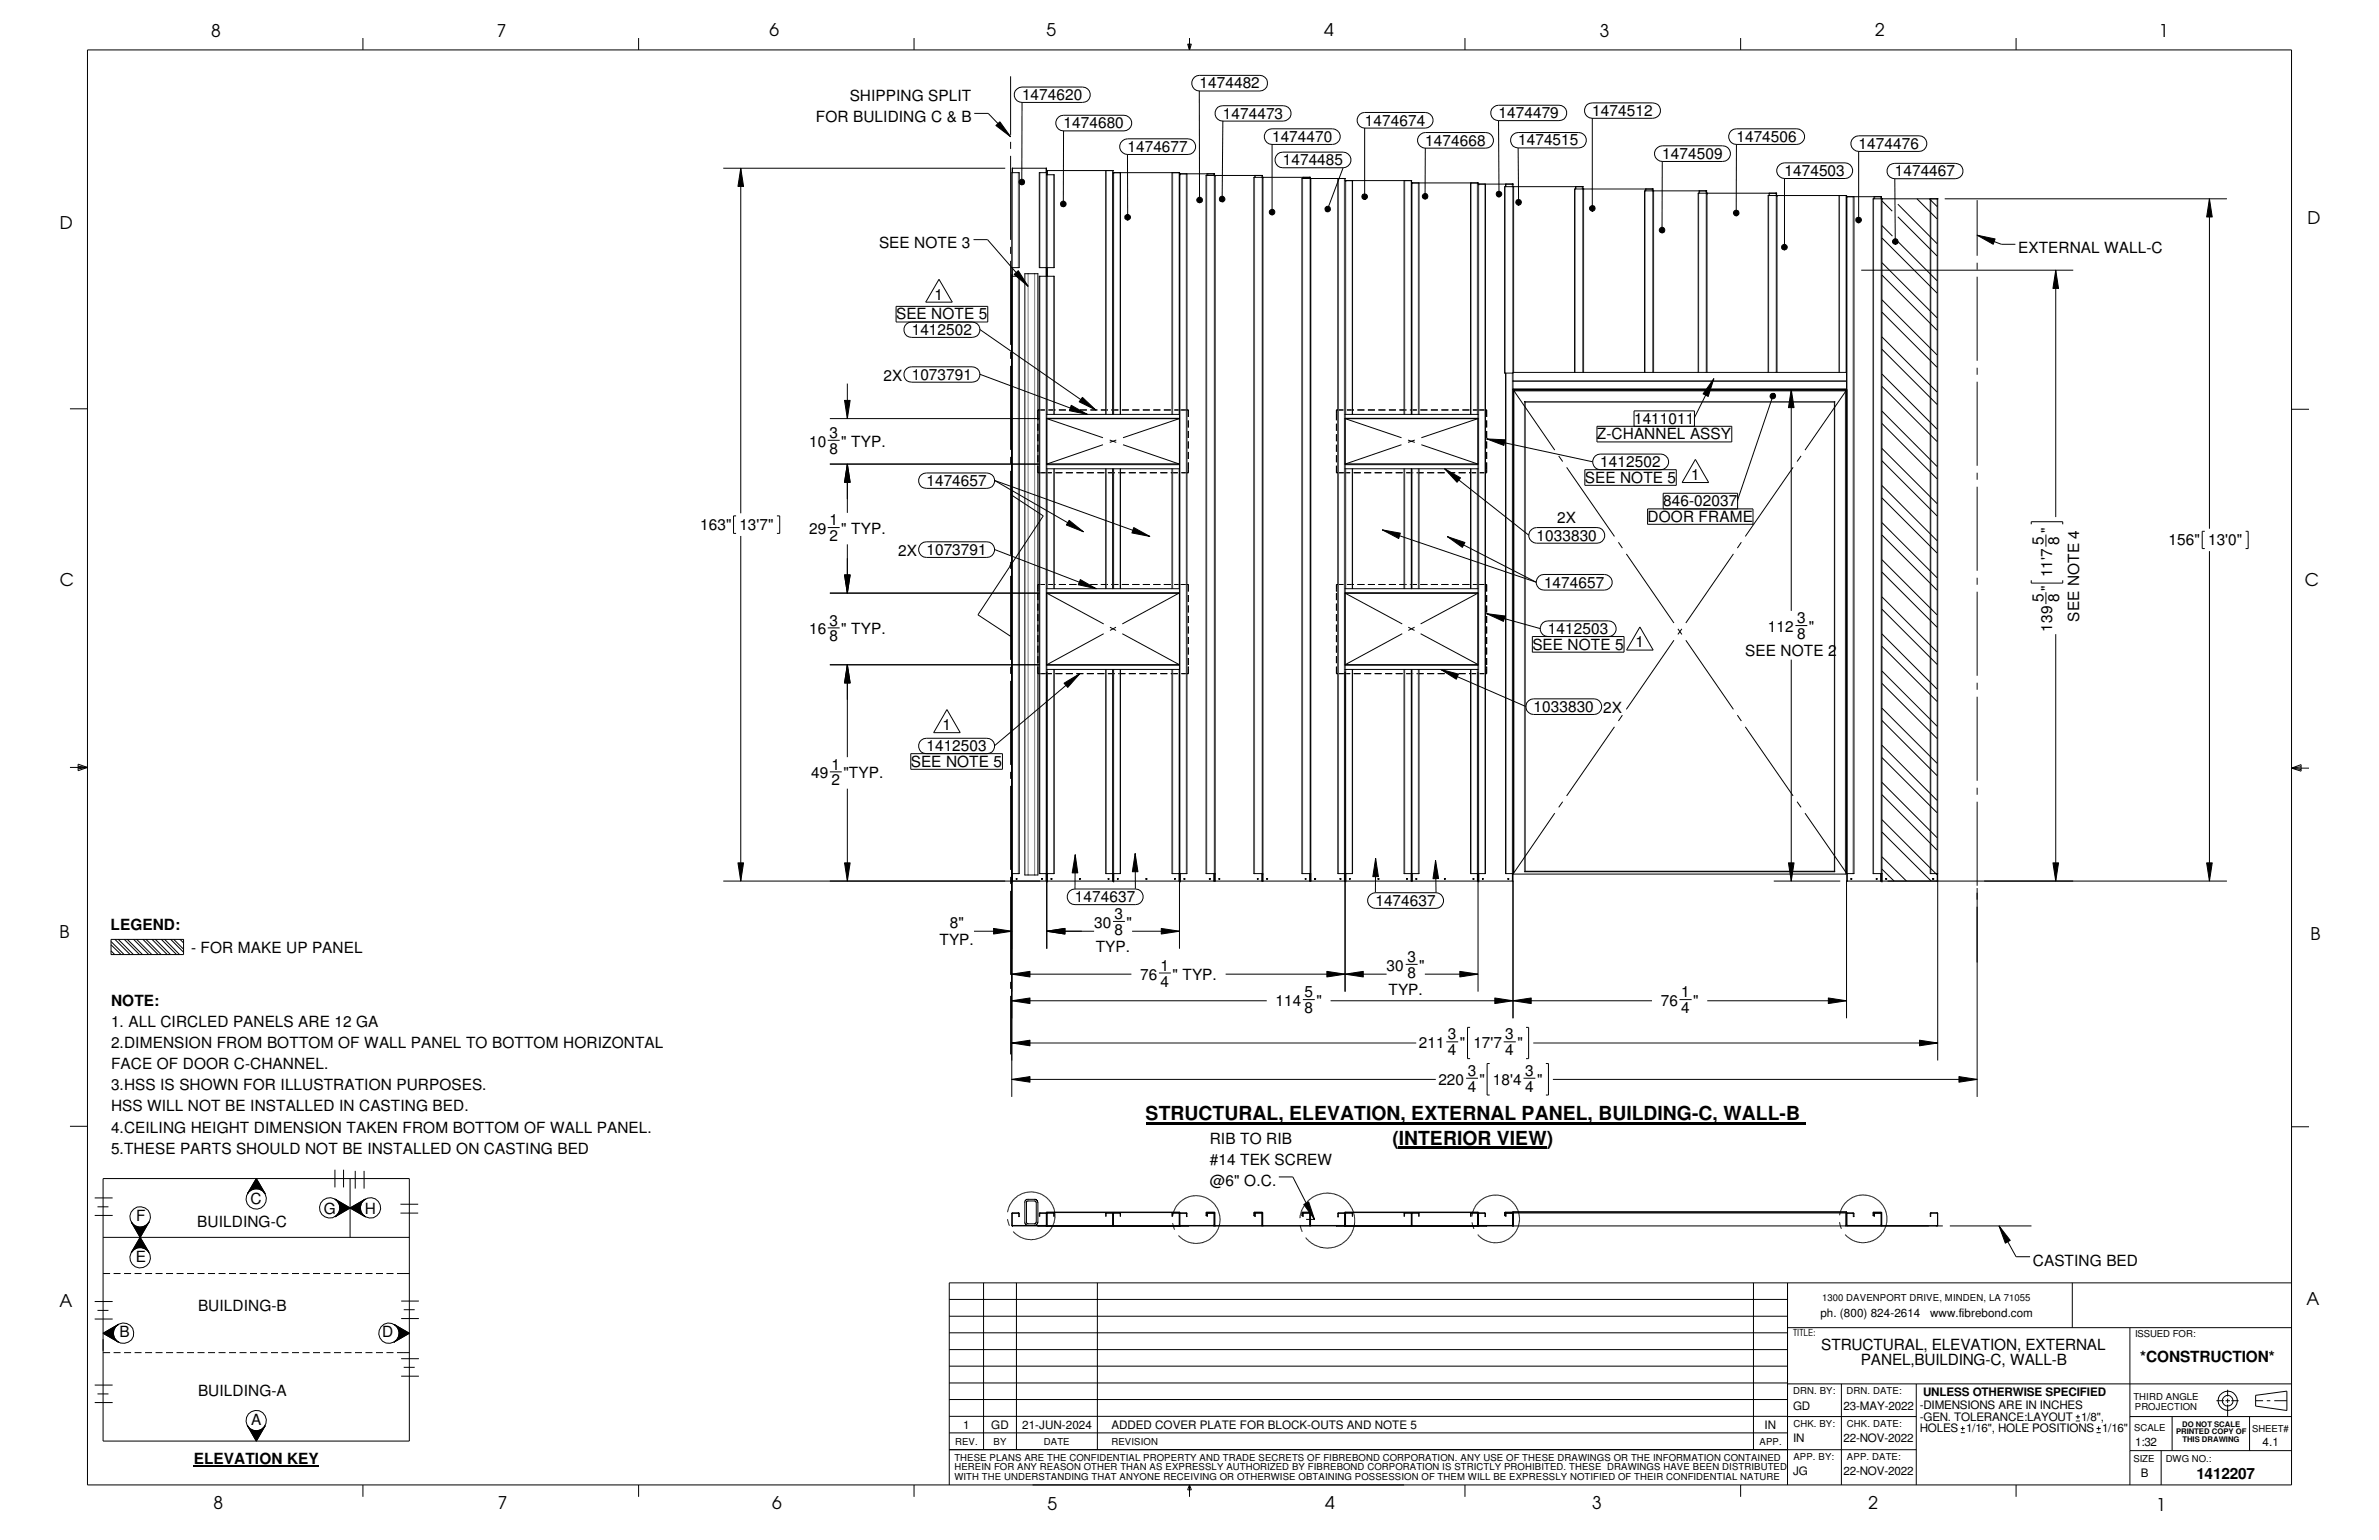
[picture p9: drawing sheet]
<svg xmlns="http://www.w3.org/2000/svg" width="432mm" height="279mm" viewBox="0 0 432 279" stroke-linecap="round" stroke-linejoin="round" font-family="sans-serif">
<defs><g id="words">
<g font-size="3.5">
<text x="207.9" y="203.2">STRUCTURAL, ELEVATION, EXTERNAL PANEL, BUILDING-C, WALL-B</text>
<text x="252.7" y="207.7">(INTERIOR VIEW)</text>
</g>
<g font-size="3.2">
<text x="38.3" y="6.6">8</text>
<text x="90.2" y="6.7">7</text>
<text x="139.7" y="6.5">6</text>
<text x="189.9" y="6.5">5</text>
<text x="240.4" y="6.6">4</text>
<text x="290.4" y="6.7">3</text>
<text x="340.4" y="6.5">2</text>
<text x="391.8" y="6.7">1</text>
<text x="10.9" y="41.5">D</text>
<text x="418.8" y="40.7">D</text>
<text x="10.8" y="106.3">C</text>
<text x="418.3" y="106.4">C</text>
<text x="10.8" y="170.2">B</text>
<text x="419.4" y="170.6">B</text>
<text x="10.8" y="237.2">A</text>
<text x="418.6" y="236.7">A</text>
<text x="38.8" y="273.8">8</text>
<text x="90.3" y="273.8">7</text>
<text x="140.2" y="273.8">6</text>
<text x="190.1" y="273.9">5</text>
<text x="240.5" y="273.8">4</text>
<text x="289" y="273.9">3</text>
<text x="339.1" y="273.9">2</text>
<text x="391.3" y="274.1">1</text>
</g>
<g font-size="2.8">
<text x="217.7" y="16">1474482</text>
<text x="148.1" y="22.2">FOR BULIDING C &amp; B</text>
<text x="154.2" y="18.4">SHIPPING SPLIT</text>
<text x="185.5" y="18.1">1474620</text>
<text x="193" y="23.3">1474680</text>
<text x="222" y="21.5">1474473</text>
<text x="247.7" y="22.8">1474674</text>
<text x="272" y="21.4">1474479</text>
<text x="289" y="21">1474512</text>
<text x="204.6" y="27.5">1474677</text>
<text x="230.9" y="25.7">1474470</text>
<text x="232.8" y="29.9">1474485</text>
<text x="258.7" y="26.4">1474668</text>
<text x="275.5" y="26.4">1474515</text>
<text x="301.7" y="28.8">1474509</text>
<text x="315.2" y="25.7">1474506</text>
<text x="337.4" y="27">1474476</text>
<text x="323.9" y="31.9">1474503</text>
<text x="343.9" y="32">1474467</text>
<text x="159.6" y="45.1">SEE NOTE 3</text>
<text x="366.3" y="46">EXTERNAL WALL-C</text>
<text x="162.6" y="58">SEE NOTE 5</text>
<text x="169.6" y="54.4">1</text>
<text x="165.5" y="60.7">1412502</text>
<text x="160.4" y="69.1">2X 1073791</text>
<text x="296.6" y="76.9">1411011</text>
<text x="146.9" y="81.1">10</text>
<text x="150.5" y="82.3">8</text>
<text x="150.5" y="79.5">3</text>
<text x="152.7" y="81.1">&quot; TYP.</text>
<text x="289.9" y="79.7">Z-CHANNEL ASSY</text>
<text x="168.1" y="88.1">1474657</text>
<text x="287.7" y="87.5">SEE NOTE 5</text>
<text x="290.4" y="84.8">1412502</text>
<text x="307" y="87.1">1</text>
<text x="150.5" y="95.3">1</text>
<text x="282.7" y="94.9">2X</text>
<text x="299" y="94.7">DOOR FRAME</text>
<text x="301.9" y="91.8">846-02037</text>
<text x="127.1" y="96.2">163&quot;</text>
<text x="134.2" y="96.2">13'7&quot;</text>
<text x="146.9" y="96.9">29</text>
<text x="150.5" y="98.2">2</text>
<text x="152.7" y="96.9">&quot; TYP.</text>
<text x="163" y="100.8">2X 1073791</text>
<text x="278.9" y="98.1">1033830</text>
<text x="370.9" y="98.9" transform="rotate(-90 370.9 98.9)">5</text>
<text x="372.4" y="96.7" transform="rotate(-90 372.4 96.7)">&quot;</text>
<text x="373.8" y="98.9" transform="rotate(-90 373.8 98.9)">8</text>
<text x="393.6" y="98.9">156&quot;</text>
<text x="400.8" y="98.9">13'0&quot;</text>
<text x="280.2" y="106.6">1474657</text>
<text x="372.4" y="107.1" transform="rotate(-90 372.4 107.1)">&quot;</text>
<text x="372.4" y="104.7" transform="rotate(-90 372.4 104.7)">11'7</text>
<text x="150.5" y="113.5">3</text>
<text x="326.2" y="113.1">3</text>
<text x="370.9" y="109.3" transform="rotate(-90 370.9 109.3)">5</text>
<text x="373.8" y="109.3" transform="rotate(-90 373.8 109.3)">8</text>
<text x="377.4" y="112.8" transform="rotate(-90 377.4 112.8)">SEE NOTE 4</text>
<text x="146.9" y="115.1">16</text>
<text x="150.5" y="116.4">8</text>
<text x="152.7" y="115.1">&quot; TYP.</text>
<text x="278.1" y="117.9">SEE NOTE 5</text>
<text x="281" y="115">1412503</text>
<text x="296.8" y="117.5">1</text>
<text x="316.8" y="119.1">SEE NOTE 2</text>
<text x="320.9" y="114.6">112</text>
<text x="326.2" y="116">8</text>
<text x="328.3" y="114.6">&quot;</text>
<text x="372.4" y="114.6" transform="rotate(-90 372.4 114.6)">139</text>
<text x="278.3" y="129.2">1033830</text>
<text x="291" y="129.3">2X</text>
<text x="168.1" y="136.3">1412503</text>
<text x="171.1" y="132.5">1</text>
<text x="147.2" y="141.2">49</text>
<text x="150.9" y="142.5">2</text>
<text x="150.9" y="139.6">1</text>
<text x="153.1" y="141.2">&quot;TYP.</text>
<text x="165.3" y="139.1">SEE NOTE 5</text>
<text x="195.1" y="163.6">1474637</text>
<text x="202.3" y="166.8">3</text>
<text x="249.6" y="164.3">1474637</text>
<text x="20.1" y="168.7">LEGEND:</text>
<text x="34.7" y="173">- FOR MAKE UP PANEL</text>
<text x="170.5" y="171.5">TYP.</text>
<text x="172.4" y="168.4">8&quot;</text>
<text x="198.6" y="168.4">30</text>
<text x="198.9" y="172.8">TYP.</text>
<text x="202.3" y="169.6">8</text>
<text x="204.5" y="168.4">&quot;</text>
<text x="207" y="177.7">76</text>
<text x="210.7" y="179">4</text>
<text x="210.7" y="176.1">1</text>
<text x="212.8" y="177.7">&quot; TYP.</text>
<text x="251.7" y="176.1">30</text>
<text x="255.4" y="177.4">8</text>
<text x="255.4" y="174.5">3</text>
<text x="257.6" y="176.1">&quot;</text>
<text x="20.2" y="182.5">NOTE:</text>
<text x="231.5" y="182.5">114</text>
<text x="236.8" y="183.8">8</text>
<text x="236.8" y="180.9">5</text>
<text x="238.9" y="182.5">&quot;</text>
<text x="252" y="180.6">TYP.</text>
<text x="301.5" y="182.5">76</text>
<text x="305.1" y="180.9">1</text>
<text x="305.1" y="183.8">4</text>
<text x="307.3" y="182.5">&quot;</text>
<text x="20.2" y="186.4">1. ALL CIRCLED PANELS ARE 12 GA</text>
<text x="20.2" y="190.2">2.DIMENSION FROM BOTTOM OF WALL PANEL TO BOTTOM HORIZONTAL</text>
<text x="257.5" y="190.2">211</text>
<text x="262.8" y="188.6">3</text>
<text x="262.8" y="191.5">4</text>
<text x="265" y="190.2">&quot;</text>
<text x="267.4" y="190.2">17'7</text>
<text x="273.2" y="191.5">4</text>
<text x="273.2" y="188.6">3</text>
<text x="275.4" y="190.2">&quot;</text>
<text x="20.2" y="194">FACE OF DOOR C-CHANNEL.</text>
<text x="20.2" y="197.8">3.HSS IS SHOWN FOR ILLUSTRATION PURPOSES.</text>
<text x="261.1" y="196.8">220</text>
<text x="266.4" y="195.2">3</text>
<text x="268.6" y="196.8">&quot;</text>
<text x="271" y="196.8">18'4</text>
<text x="276.8" y="195.2">3</text>
<text x="279" y="196.8">&quot;</text>
<text x="20.2" y="201.6">HSS WILL NOT BE INSTALLED IN CASTING BED.</text>
<text x="266.4" y="198.1">4</text>
<text x="276.8" y="198.1">4</text>
<text x="20.2" y="205.5">4.CEILING HEIGHT DIMENSION TAKEN FROM BOTTOM OF WALL PANEL.</text>
<text x="20.2" y="209.3">5.THESE PARTS SHOULD NOT BE INSTALLED ON CASTING BED</text>
<text x="219.6" y="207.5">RIB TO RIB</text>
<text x="219.6" y="211.3">#14 TEK SCREW</text>
<text x="219.6" y="215.2">@6&quot; O.C.</text>
<text x="24.7" y="221.5">F</text>
<text x="45.5" y="218.4">C</text>
<text x="58.8" y="220.2">G</text>
<text x="66.2" y="220.2">H</text>
<text x="35.8" y="222.7">BUILDING-C</text>
<text x="24.6" y="229">E</text>
<text x="369" y="229.6">CASTING BED</text>
<text x="35.9" y="237.8">BUILDING-B</text>
<text x="21.7" y="242.6">B</text>
<text x="69.4" y="242.6">D</text>
<text x="330.5" y="244.9">STRUCTURAL, ELEVATION, EXTERNAL</text>
<text x="337.7" y="247.7">PANEL,BUILDING-C, WALL-B</text>
<text x="388.5" y="247.1">*CONSTRUCTION*</text>
<text x="35.9" y="253.3">BUILDING-A</text>
<text x="45.6" y="258.6">A</text>
<text x="35.2" y="265.6">ELEVATION KEY</text>
<text x="398.7" y="268.4">1412207</text>
</g>
<g font-size="2.1">
<text x="330.4" y="239">ph. (800) 824-2614</text>
<text x="350.4" y="239">www.fibrebond.com</text>
<text x="325.5" y="255.7">GD</text>
<text x="334.6" y="255.7">23-MAY-2022</text>
<text x="348.4" y="255.7">-DIMENSIONS ARE IN INCHES</text>
<text x="348.4" y="257.8">-GEN. TOLERANCE:LAYOUT</text>
<text x="349" y="253.2">UNLESS OTHERWISE SPECIFIED</text>
<text x="377.7" y="257.8">1/8&quot;,</text>
<text x="174.8" y="259.2">1</text>
<text x="179.9" y="259.2">GD</text>
<text x="185.5" y="259.2">21-JUN-2024</text>
<text x="201.7" y="259.2">ADDED COVER PLATE FOR BLOCK-OUTS AND NOTE 5</text>
<text x="320.3" y="259.2">IN</text>
<text x="325.5" y="261.6">IN</text>
<text x="334.6" y="261.6">22-NOV-2022</text>
<text x="348.4" y="259.9">HOLES 1/16&quot;, HOLE POSITIONS 1/16&quot;</text>
<text x="387.6" y="262.4">1:32</text>
<text x="410.7" y="262.4">4.1</text>
<text x="325.5" y="267.6">JG</text>
<text x="334.6" y="267.6">22-NOV-2022</text>
<text x="388.6" y="267.9">B</text>
</g>
<g font-size="1.7">
<text x="330.7" y="236.1">1300 DAVENPORT DRIVE, MINDEN, LA 71055</text>
<text x="325.5" y="242.4">TITLE:</text>
<text x="387.5" y="242.7">ISSUED FOR:</text>
<text x="325.5" y="252.9">DRN. BY:</text>
<text x="335.2" y="252.9">DRN. DATE:</text>
<text x="387.2" y="254">THIRD ANGLE</text>
<text x="387.5" y="255.7">PROJECTION</text>
<text x="173.4" y="262.2">REV.</text>
<text x="180.3" y="262.2">BY</text>
<text x="189.5" y="262.2">DATE</text>
<text x="201.7" y="262.2">REVISION</text>
<text x="319.4" y="262.2">APP.</text>
<text x="325.5" y="258.9">CHK. BY:</text>
<text x="335.2" y="258.9">CHK. DATE:</text>
<text x="387.4" y="259.7">SCALE</text>
<text x="408.8" y="259.8">SHEET#</text>
<text x="173.2" y="266.8">HEREIN FOR ANY REASON OTHER THAN AS EXPRESSLY AUTHORIZED BY FIBREBOND CORPORATION IS STRICTLY PROHIBITED. THESE DRAWINGS HAVE BEEN DISTRIBUTED</text>
<text x="173.2" y="265">THESE PLANS ARE THE CONFIDENTIAL PROPERTY AND TRADE SECRETS OF FIBREBOND CORPORATION. ANY USE OF THESE DRAWINGS OR THE INFORMATION CONTAINED</text>
<text x="173.2" y="268.6">WITH THE UNDERSTANDING THAT ANYONE RECEIVING OR OTHERWISE OBTAINING POSSESSION OF THEM WILL BE EXPRESSLY NOTIFIED OF THEIR CONFIDENTIAL NATURE</text>
<text x="325.5" y="264.9">APP. BY:</text>
<text x="335.2" y="264.8">APP. DATE:</text>
<text x="387.2" y="265.3">SIZE</text>
<text x="393.1" y="265.3">DWG NO.:</text>
</g>
<g font-size="1.4">
<text x="395" y="260.2">PRINTED COPY OF</text>
<text x="396.1" y="258.8">DO NOT SCALE</text>
<text x="396.2" y="261.7">THIS DRAWING</text>
</g>
</g></defs>
<g fill="none" stroke="#000" stroke-width=".18">
<path d="M15.9 9.1h400v260.3h-400zM65.9 6.9v2.2M115.9 6.9v2.2M165.9 6.9v2.2M183.4 13.8v10.7M184.3 16.5l.7-.6 .5-.1h11a1.4 1.4 0 0 1 1.4 1.4 1.4 1.4 0 0 1-1.4 1.4h-11a1.4 1.4 0 0 1-1.2-2.1zM185.5 18.6v14.4M215.6 8h.6l-.3 1.1zM215.7 8l.2 1.1M215.9 6.9v2.2M216 8l-.1 1.1M216.8 14l.9-.3h11a1.42 1.42 0 0 1 1.4 1.4 1.42 1.42 0 0 1-1.4 1.4h-11a1.43 1.43 0 0 1-1.3-.9 1.43 1.43 0 0 1 .4-1.6z"/>
<path d="M217.7 16.5v19.8M221 19.5l1-.3h10.9a1.4 1.4 0 0 1 1.4 1.4 1.4 1.4 0 0 1-1.4 1.4h-10.9a1.42 1.42 0 0 1-1.4-.9 1.42 1.42 0 0 1 .4-1.6zM265.9 6.9v2.2M270.8 19.8l.7-.6 .5-.1h11a1.4 1.4 0 0 1 1.4 1.4 1.4 1.4 0 0 1-1.4 1.4h-11a1.4 1.4 0 0 1-1.2-2.1zM288.1 19l.9-.3h11a1.4 1.4 0 0 1 1.4 1.4 1.4 1.4 0 0 1-1.4 1.4h-11a1.42 1.42 0 0 1-1.3-1 1.42 1.42 0 0 1 .4-1.5zM315.9 6.9v2.2M365.9 6.9v2.2M131.3 30.5h51.2M134.5 30.5l.5 3.3h-1.1zM134.5 30.5v62.6M176.8 20.6h2.6l4 4.2M180.8 22.8l.7-.7 1.9 2.7z"/>
<path d="M183.4 25.7v1.3M183.4 28.3v15.2M183.7 31.3v-.8h6.2v.8M183.8 30.5h.1M183.8 30.5v.8M185 32.8a.51 .51 0 0 1 .9-.1 .51 .51 0 0 1-.4 .8v-.5v.5a.51 .51 0 0 1-.5-.7zM189.9 30.5v.8M190 31.7h1.3v16.9h-2.7v-17.3h1.4v17.3M190.1 30.9h.1M190.1 30.9v.8M192.1 21.3l.4-.3 .5-.1h11a1.42 1.42 0 0 1 1.4 1.4 1.42 1.42 0 0 1-1.4 1.4h-11a1.43 1.43 0 0 1-1.3-.9 1.43 1.43 0 0 1 .4-1.5zM192.6 36.7a.51 .51 0 0 1 .9 .1 .51 .51 0 0 1-.5 .7v-.5v.5a.51 .51 0 0 1-.5-.3 .51 .51 0 0 1 .1-.5z"/>
<path d="M193 23.7v13.3M200.7 30.9v44.3M202 30.9v44.3M202 31.3h12.1M202.1 30.9h-12.1v.8M202.1 31.3h.1M203.4 31.3v43.9M203.8 25.5l.8-.3h11a1.42 1.42 0 0 1 1.4 1.4 1.42 1.42 0 0 1-1.4 1.4h-11a1.41 1.41 0 0 1-1.3-.9 1.41 1.41 0 0 1 .5-1.6zM204.2 39.2a.51 .51 0 0 1 .9-.1 .51 .51 0 0 1-.4 .8v-.5v.5h-.2l-.3-.3zM204.6 28l.1 11.4M212.7 31.3v43.9M214.1 31.3v44.6"/>
<path d="M214.1 31.5h6.4M214.2 31.5h.1M215.4 31.5v127h-2.7v-37M217.4 35.9a.5 .5 0 0 1 .8 .2v.4l-.3 .2-.2 .1v-.5v.5a.48 .48 0 0 1-.4-.3 .48 .48 0 0 1 .1-.6zM219.1 31.5v.3M220.4 31.5v.3M220.5 31.8h.1M220.5 31.8v128.1h8.6v-1.4M221.4 35.8a.51 .51 0 0 1 .9 .1 .51 .51 0 0 1-.5 .7v-.5v.5a.51 .51 0 0 1-.4-.3 .51 .51 0 0 1 0-.5zM222 21.9l-.2 14.2M227.8 31.8v.4M229.1 31.8v.4"/>
<path d="M229.2 31.8h-10.3v126.7h1.6M229.2 32.2h.1M229.2 32.2v127.7h8.6v-1.4M230 23.7l.4-.2 .5-.1h11a1.42 1.42 0 0 1 1.4 1.4 1.42 1.42 0 0 1-1.4 1.4h-11a1.43 1.43 0 0 1-1.3-.9 1.43 1.43 0 0 1 .4-1.6zM230.4 38.3a.51 .51 0 0 1 .9-.1 .51 .51 0 0 1-.4 .8v-.5v.5a.51 .51 0 0 1-.5-.7zM230.9 26.2v12.3M231.9 27.9l.4-.2 .5-.1h11a1.42 1.42 0 0 1 1.4 1.4 1.42 1.42 0 0 1-1.4 1.4h-11a1.43 1.43 0 0 1-1.3-.9 1.43 1.43 0 0 1 .4-1.6zM236.5 32.2v.2M237.8 32.2v.2M237.8 32.2h-10.2v126.3h1.6M237.9 32.4v127.5h6.2M240.6 37.6a.5 .5 0 0 1 .9 .2 .5 .5 0 0 1-.7 .6l.2-.5-.2 .5-.2-.1-.1-.4z"/>
<path d="M242.8 32.4v126.1h2.7v-37M243.8 30.4l-2.8 7.5M244.1 32.4v43.5M244.1 32.8h12.1M244.2 32.4h-7.9v126.1h1.6v1.4M244.3 32.8h.1M245.5 32.8v42.4M246.8 20.7l.9-.3h11a1.42 1.42 0 0 1 1.4 1.4 1.42 1.42 0 0 1-1.4 1.4h-11a1.43 1.43 0 0 1-1.3-.9 1.43 1.43 0 0 1 .4-1.6zM247.3 35.3a.52 .52 0 0 1 .9 .2 .52 .52 0 0 1-.5 .7v-.5v.5a.53 .53 0 0 1-.5-.3 .53 .53 0 0 1 .1-.6zM247.7 23.2v12.5M254.8 32.8v42.4M256.2 32.8v42.4"/>
<path d="M256.2 33.2h12.1M257.6 33.2v42M257.8 24.4l.9-.4h11a1.42 1.42 0 0 1 1.4 1.5 1.42 1.42 0 0 1-1.4 1.4h-11a1.41 1.41 0 0 1-1.3-1 1.41 1.41 0 0 1 .4-1.5zM258.3 35.3a.49 .49 0 0 1 .8 .1 .49 .49 0 0 1-.4 .7v-.5v.5a.48 .48 0 0 1-.5-.3 .48 .48 0 0 1 .1-.5zM258.7 26.8v8.8M266.9 33.2v42M268.3 33.2v42.7M268.3 33.4h6.4M268.4 33.4h.1M269.6 33.4v125.1h-2.7v-37M271.7 34.8a.52 .52 0 0 1 .8 .2 .52 .52 0 0 1-.4 .7v-.5v.5a.54 .54 0 0 1-.4-.9zM272 21.9l.1 13.3"/>
<path d="M273.3 33.4v.5M274.6 33.4v.5M274.7 24.4l.8-.4h11.1a1.4 1.4 0 0 1 1.3 1.4 1.4 1.4 0 0 1-1.3 1.4h-11.1a1.39 1.39 0 0 1-1.3-.9 1.39 1.39 0 0 1 .5-1.5zM274.7 33.9v33.7M275.3 36.3a.52 .52 0 0 1 .8 .2 .52 .52 0 0 1-.5 .7v-.5v.5h-.2a.54 .54 0 0 1-.1-.9zM275.5 26.8l.1 9.9M286 33.9v.4M287.3 33.9v.4M287.4 33.9h-14.3v33.8h1.5M287.4 34.3v33.3M288.5 37.6a.52 .52 0 0 1 1-.1 .52 .52 0 0 1-.5 .8v-.5v.5h-.2a.49 .49 0 0 1-.3-.7zM289 21.4v16.4"/>
<path d="M298.7 34.3v.3M300 34.3v.3M300.1 34.3h-14.3v33.3M300.1 34.6v33M300.8 26.8l.9-.3h11a1.42 1.42 0 0 1 1.4 1.4 1.42 1.42 0 0 1-1.4 1.4h-11a1.41 1.41 0 0 1-1.3-.9 1.41 1.41 0 0 1 .4-1.6zM301.7 29.3v12.4M308.4 34.6v.5M309.8 34.6v.5M309.8 34.6h-11.3v33M309.8 35.1v32.5M309.8 35.1h.1M314.2 23.7l.5-.2 .5-.1h10.9a1.42 1.42 0 0 1 1.5 1.4 1.42 1.42 0 0 1-1.5 1.4h-10.9a1.43 1.43 0 0 1-1.4-.9 1.43 1.43 0 0 1 .4-1.6z"/>
<path d="M314.8 38.3a.51 .51 0 0 1 .8 .2 .51 .51 0 0 1-.5 .7v-.6v.6l-.3-.2a.47 .47 0 0 1 0-.7zM315.2 26.2l-.1 12.4M321.1 35.1v.4M322.5 35.1v.4M322.5 35.1h-14.3v32.5M322.5 35.5v32.1M322.5 35.5h.1M323 29.9l.9-.4h11a1.42 1.42 0 0 1 1.4 1.5 1.42 1.42 0 0 1-1.4 1.4h-11a1.41 1.41 0 0 1-1.3-1 1.41 1.41 0 0 1 .4-1.5zM323.9 32.3v12.5M333.8 35.5v32.1M335.2 35.5v33.7M335.2 35.7h6.3v.4"/>
<path d="M335.2 35.5h-14.3v32.1M336.5 25l.9-.4h10.9a1.42 1.42 0 0 1 1.4 1.5 1.42 1.42 0 0 1-1.4 1.4h-10.9a1.41 1.41 0 0 1-1.4-1 1.41 1.41 0 0 1 .5-1.5zM336.5 35.7v122.8h-1.3v-89.3M337 39.5a.52 .52 0 0 1 .8 .2 .52 .52 0 0 1-.4 .7v-.5v.5l-.6-.3zM337.4 27.4v12.5M340.1 35.7v.4M341.5 36.1v123.8h62.7M341.6 36.1h.1M341.6 36.4l1.9 1.9M343 29.9l.9-.3h11a1.4 1.4 0 0 1 1.4 1.4 1.4 1.4 0 0 1-1.4 1.4h-11a1.42 1.42 0 0 1-1.3-.9 1.42 1.42 0 0 1 .4-1.6zM343.9 32.4l.1 11.4M344.5 39.3l7.1 7.1"/>
<path d="M344.5 37l7.1 7.2M347.9 36.1l3.7 3.6M350.2 36.1l1.4 1.4M350.4 36.1v122.4h1.3M351.7 36.1v156.3M351.7 36.1h-11.7v122.4h1.6v1.4M353 36.1h51.2M358.9 36.3v10.1M401 36.1l.5 3.3h-1zM401 36.1v59.8M162.6 55.6h16.7v2.8h-16.7zM165.5 58.4a1.4 1.4 0 0 0-1.4 1.4 1.4 1.4 0 0 0 1.4 1.4h10.9a1.4 1.4 0 0 0 1.5-1.4 1.4 1.4 0 0 0-1.5-1.4"/>
<path d="M170.4 50.7l2.4 4.1h-4.8zM176.7 43.5h2.5l7.4 8.4M177.8 59.8l21.1 14.6M183.4 44.8v1.3M183.4 47.3v15.3M183.6 48.6h1.4v-17.3h-1.4v167.7M183.6 50.1h1.4v108.4h-1.4M183.7 48.6v1.5M184.1 49.8l.7-.7 1.8 2.8zM186 49.7h2.4v109h-2.4zM189.9 48.6v1.5M190 50.1v25.8"/>
<path d="M190 48.6v1.5M190.1 48.6v1.5M301.3 41.4a.49 .49 0 0 1 .8 .2 .49 .49 0 0 1-.4 .6v-.5v.5a.48 .48 0 0 1-.5-.3 .48 .48 0 0 1 .1-.5zM323.5 44.5a.51 .51 0 0 1 .8 .1 .51 .51 0 0 1-.4 .7v-.5v.5l-.5-.3zM337.8 49h38.5M341.6 56.6l10 10M341.6 49.9l10 10M341.6 43.2l10 10M341.6 54.4l10 10M341.6 47.7l10 10M341.6 40.9l1.9 1.9M343.7 43.5a.49 .49 0 0 1 .8 .1 .49 .49 0 0 1-.5 .7v-.5v.5a.49 .49 0 0 1-.5-.3 .49 .49 0 0 1 .2-.5z"/>
<path d="M344.5 43.8l7.1 7.1M358.9 42.7l3.2 .6-.3 1zM358.9 47.7v1.2M358.9 50.2v15.2M358.9 42.7l4.4 1.6h2.5M373.1 49l.5 3.3h-1zM373.1 49v44.8M12.7 74.2h3.2M150.2 79.9h2.2M150.6 75.9h38.1M153.3 72.6h1l-.5 3.3zM153.8 69.6v6.3"/>
<path d="M164.5 66.9l.5-.3 .5-.1h10.9a1.4 1.4 0 0 1 1.5 1.4 1.4 1.4 0 0 1-1.5 1.4h-10.9a1.39 1.39 0 0 1-1.4-.9 1.39 1.39 0 0 1 .4-1.5zM177.8 67.9l19.6 7.3M183.4 63.8v1.3M183.4 66.4v15.2M188.4 74.4h1.3M190 75.9v8.3M190 75.9h24.1M190 75.2h24.1M190 75.9l10.2 3.5M190.3 74.4h1.3M191.3 75.2v-25.1h-2.7v108.4h2.7v-37M192.2 74.4h1.3"/>
<path d="M194.1 74.4h1.3M194.4 73.5l3 1.7-3.3-.7zM196 74.4h1.3M196.5 72.1l2.4 2.3-3-1.5zM197.9 74.4h1.3M199.8 74.4h1.3M201.4 79.8l1.2 .5M201.7 74.4h1.3M202.6 79.8l-1.2 .5M203.6 74.4h1.3M205.5 74.4h1.3M207.4 74.4h1.3"/>
<path d="M209.3 74.4h1.3M211.2 74.4h1.3M213.1 74.4h2.6M214.1 75.9v8.3M214.1 75.9l-10.3 3.5M215.7 74.4v1.2M215.7 76.3v1.3M215.7 78.2v1.3M242.6 76.9v1.2M242.6 78.8v1.3M243.8 74.4h-1.2v1.8M244.1 75.9v8.3"/>
<path d="M244.1 75.9h24.2M244.1 75.2h24.2M244.1 75.9l10.3 3.5M244.5 74.4h1.2M246.4 74.4h1.2M248.3 74.4h1.3M250.2 74.4h1.3M252.1 74.4h1.3M254 74.4h1.3M255.6 79.8l1.2 .5M255.9 74.4h1.3M256.8 79.8l-1.2 .5"/>
<path d="M257.8 74.4h1.3M259.7 74.4h1.3M261.6 74.4h1.3M263.5 74.4h1.3M265.4 74.4h1.3M267.3 74.4h2.5v1.2M268.3 75.9v8.3M268.3 75.9l-10.3 3.5M269.8 79.6l3.4 .2-.2 1zM269.8 76.3v1.3M269.8 78.2v1.3M269.8 79.6l19.3 4.2"/>
<path d="M273.3 67.7v90.8h1.3M274.6 69.2v1.5M274.6 70.7v114M274.6 70.7h60.6M274.6 69.2h60.6M274.6 70.7l7.6 11M274.7 70.9l.1 .1M274.7 70.9v87.7h60.3v-87.7M274.7 70.9h60.3M276.7 72.9h.1M276.8 72.9v85.3M276.8 72.9h56.2"/>
<path d="M289.9 77.3h24.4v2.9h-24.4zM296.6 77.3v-2.8h11v2.8M307.6 75.8h.1M311.1 68.7l-1.1 3.2-.9-.4zM311.1 68.7l-3.5 7.1M321.4 71.5l.5-.1-.1 .5 .1-.5a.5 .5 0 0 1 .3 .7 .5 .5 0 0 1-.7 .2 .5 .5 0 0 1-.1-.8zM321.8 71.9l-6.4 18.8M325.1 70.7l.5 3.3h-1zM325.1 70.7v40.1M333 72.9v85.3M333 72.9h.1M335 70.9l-.1 .1"/>
<path d="M335.2 67.6h-60.6v1.6M335.2 70.7v89.2h6.3v-1.4M335.2 70.7l-7.6 11M341.6 76.8l10 10.1M341.6 70.1l10 10M341.6 63.4l10 10M341.6 74.6l10 10M341.6 67.9l10 10M341.6 61.1l10 10M358.9 66.7v1.3M358.9 69.3v15.2M415.9 74.3h3.2"/>
<path d="M133.6 93.6h-.5v3.2h.5M134.5 97.2v62.7M141 93.6h.5v3.2h-.5M150.2 95.7h2.2M150.6 84.2h38.1M153.8 84.2l.5 3.3h-1zM153.8 84.2v8.8M153.8 98.8v8.8M167.2 86.1l.4-.2 .5-.1h11a1.4 1.4 0 0 1 1.4 1.4 1.4 1.4 0 0 1-1.4 1.4h-11a1.39 1.39 0 0 1-1.3-.9 1.39 1.39 0 0 1 .4-1.6zM167.2 98.6l.4-.2 .5-.1h11a1.42 1.42 0 0 1 1.4 1.4 1.42 1.42 0 0 1-1.4 1.4h-11a1.43 1.43 0 0 1-1.3-.9 1.43 1.43 0 0 1 .4-1.6zM180.5 99.7l18.5 7.1M183.4 82.9v1.3"/>
<path d="M183.4 85.4v15.3M183.4 89.7l6 3.9-11.9 17.9 5.9 3.9M188.4 85.8h2.5M190 84.2v23.4M190 84.2h24.1M190 85h24.1M191.3 85v21.8M191.6 85.8h1.2M193.5 85.8h1.2M194.1 94.4l2.5 2.1-3.1-1.3zM195.4 85.8h1.2M196.6 96.5l-16.1-9.3 28.2 10.1"/>
<path d="M197.3 85.8h1.2M199.2 85.8h1.2M200.2 80.7l-10.2 3.5M200.7 85v21.8M201.1 85.8h1.3M202 85v21.8M203 85.8h1.3M203.4 85v21.8M203.8 80.7l10.3 3.5M204.9 85.8h1.3M205.8 95.7l2.9 1.6-3.3-.6zM206.8 85.8h1.3"/>
<path d="M208.7 85.8h1.3M210.6 85.8h1.3M212.5 85.8h1.3M212.7 85v21.8M214.1 84.2v23.4M214.4 85.8h1.3M215.7 80.1v1.3M215.7 82v1.3M215.7 83.9v1.9M242.6 80.7v1.3M242.6 82.6v1.3M242.6 84.5v1.3h2.5"/>
<path d="M244.1 84.2v23.4M244.1 84.2h24.2M244.1 85h24.2M245.5 85v21.8M245.7 85.8h1.3M247.6 85.8h1.3M249.5 85.8h1.3M250.9 96.1l3.3 .6-.3 1zM250.9 96.1l27.9 9.5-16.1-8.2M251.4 85.8h1.3M253.3 85.8h1.3M254.4 80.7l-10.3 3.5"/>
<path d="M254.8 85v21.8M255.2 85.8h1.3M256.2 85v21.8M257.1 85.8h1.3M257.6 85v21.8M258 80.7l10.3 3.5M259 85.8h1.3M260.9 85.8h1.3M262.2 85l2.9 1.7-.6 .8zM262.2 85l15.3 12.1M262.7 97.4l3.2 1-.5 .9zM262.8 85.8h1.3"/>
<path d="M264.8 85.8h1.2M266.7 85.8h1.2M266.9 85v21.8M268.3 84.2v23.4M269.8 80.1v1.3M269.8 82v1.3M269.8 83.9v1.9h-1.2M278 96.1l.9-.4h11a1.42 1.42 0 0 1 1.4 1.4 1.42 1.42 0 0 1-1.4 1.5h-11a1.41 1.41 0 0 1-1.3-1 1.41 1.41 0 0 1 .4-1.5zM282.9 82.7l.7 1M284.4 84.8l8.6 12.5M287.7 85.2h16.5v2.9h-16.5zM290.4 85.2a1.42 1.42 0 0 1-1.3-1.4 1.42 1.42 0 0 1 1.3-1.4h11.1a1.42 1.42 0 0 1 1.4 1.4 1.42 1.42 0 0 1-1.4 1.4"/>
<path d="M293.8 98.4l.7 1M299 92.3h19.2v2.8h-19.2zM301.9 92.3v-2.8h13.5v2.8M307.7 83.4l2.4 4.1h-4.8zM315.4 90.7h.1M316.1 98.4l-.8 1M325.5 84.8l-8.7 12.5M326.9 82.7l-.7 1M341.6 97.1l10 10M341.6 90.3l10 10M341.6 83.6l10 10M341.6 94.8l10 10"/>
<path d="M341.6 88.1l10 10M341.6 81.4l10 10M358.9 85.8v1.2M358.9 88.3v15.2M368.7 95.1v-.4h5.7v.4M371.3 97v2.2M400.2 96.4h-.5v3.1h.5M401 100v59.9M407.6 96.4h.5v3.1h-.5M150.2 113.9h2.2M150.6 107.6h38.1M153.3 104.3h1l-.5 3.3z"/>
<path d="M183.3 102.6h.3M183.3 102.4l.3 .3M183.4 101.9v1.3M183.4 104.5v15.2M183.6 102.4l-.3 .3M188.4 106h1.3M190 107.6v13M190 107.6h24.1M190 106.8h24.1M190 107.6l10.3 5.6M190.3 106h1.3M192.2 106h1.3"/>
<path d="M194.1 106h1.3M196 106h1.3M196.1 105.2l2.9 1.6-3.3-.7zM197.9 106h1.3M199.8 106h1.3M200.3 115l-10.3 5.6M201.5 113.8l1.1 .6M201.7 106h1.3M202.6 113.8l-1.1 .6M203.6 106h1.3M203.7 115l10.4 5.6M205.5 106h1.3"/>
<path d="M207.4 106h1.3M209.3 106h1.3M211.2 106h1.3M213.1 106h2.6M214.1 107.6v13M214.1 107.6l-10.4 5.6M215.7 106v1.3M215.7 107.9v1.3M215.7 109.9v1.2M215.7 111.8v1.2M215.7 113.7v1.2M215.7 115.6v1.2"/>
<path d="M215.7 117.5v1.2M215.7 119.4v1.2M242.6 107.6v1.3M242.6 109.5v1.3M242.6 111.4v1.3M242.6 113.3v1.3M242.6 115.2v1.3M242.6 117.1v1.3M242.6 119v1.3M243.8 106h-1.2v1.3M244.1 107.6v13M244.1 107.6h24.2"/>
<path d="M244.1 106.8h24.2M244.1 107.6l10.4 5.6M244.5 106h1.2M246.4 106h1.2M248.3 106h1.3M250.2 106h1.3M252.1 106h1.3M254 106h1.3M254.5 115l-10.4 5.6M255.6 113.8l1.2 .6M255.9 106h1.3M256.8 113.8l-1.2 .6"/>
<path d="M257.8 106h1.3M257.9 115l10.4 5.6M259.7 106h1.3M261.6 106h1.3M263.5 106h1.3M265.4 106h1.3M267.3 106h2.5v1.3M268.3 107.6v13M268.3 107.6l-10.4 5.6M269.8 111.3l3.4 .5-.3 .9zM269.8 107.9v1.3M269.8 109.9v1.2"/>
<path d="M269.8 111.8v1.2M269.8 113.7v1.2M269.8 115.6v1.2M269.8 117.5v1.2M269.8 119.4v1.2M269.8 111.3l9.8 2.7M278.1 115.5h16.7v2.8h-16.7zM279.3 104.6l.4-.3 .5-.1h11a1.42 1.42 0 0 1 1.4 1.4 1.42 1.42 0 0 1-1.4 1.5h-11a1.43 1.43 0 0 1-1.3-1 1.43 1.43 0 0 1 .4-1.5zM281 115.5a1.42 1.42 0 0 1-1.5-1.4 1.42 1.42 0 0 1 1.5-1.5h10.9a1.42 1.42 0 0 1 1.4 1.5 1.42 1.42 0 0 1-1.4 1.4M295.2 100.5l8.6 12.5M297.6 113.7l2.5 4.2h-4.9zM303.8 116.2l-8.6 12.5"/>
<path d="M304.5 114.1l.8 1M305.3 114.1l-.8 1M306 116.2l8.6 12.5M314.6 100.5l-8.6 12.5M325.1 119.7v40.2M325.9 113.5h2.1M341.6 117.3l10 10M341.6 110.5l10 10M341.6 103.8l10 10M341.6 115l10 10M341.6 108.3l10 10M341.6 101.6l10 9.9"/>
<path d="M358.9 104.8v1.3M358.9 107.4v15.2M368.7 105.3v.5h5.7v-.5M371.3 107.4v2.2M373.1 115.1v44.8M12.7 139.2h3.2M14.2 139l1.7 .2M14.2 138.6l1.7 .6-1.7 .6zM15.9 139.2l-1.7 .3M150.6 120.6h38.1M153.8 120.6l.5 3.3h-1zM153.8 120.6v16.8"/>
<path d="M165.3 136.7h16.6v2.9h-16.6zM168.1 136.7a1.4 1.4 0 0 1-1.4-1.4 1.4 1.4 0 0 1 1.4-1.4h11a1.4 1.4 0 0 1 1.4 1.4 1.4 1.4 0 0 1-1.4 1.4M171.9 128.7l2.4 4.2h-4.8zM183.4 121v1.3M183.4 123.5v15.3M188.4 122.2h2.5M190 120.6v51.5M190 120.6h24.1M190 121.5h24.1M191.6 122.2h1.2M193.1 124l2.9-1.8-2.2 2.5zM193.5 122.2h1.2"/>
<path d="M195.4 122.2h1.2M196 122.2l-15.5 13.1M197.3 122.2h1.2M199.2 122.2h1.2M200.7 121.5v37h2.7v-37M201.1 122.2h1.3M202 121.5v38.4h-12v-1.4M203 122.2h1.3M204.9 122.2h1.3M206.8 122.2h1.3M208.7 122.2h1.3M210.6 122.2h1.3"/>
<path d="M212.5 122.2h1.3M214.1 120.6v51.5M214.4 122.2h1.3M215.7 120.9v1.3M242.6 120.9v1.3h2.5M244.1 120.6v59.3M244.1 120.6h24.2M244.1 121.5h24.2M245.7 122.2h1.3M247.6 122.2h1.3M249.5 122.2h1.3M251.4 122.2h1.3"/>
<path d="M253.3 122.2h1.3M254.8 121.5v37h2.8v-37M255.2 122.2h1.3M256.2 121.5v38.4h-12v-1.4M257.1 122.2h1.3M259 122.2h1.3M260.9 122.2h1.3M261.5 121.5l3.2 .8-.4 .9zM261.5 121.5l15.4 6.7M262.8 122.2h1.3M264.8 122.2h1.2M266.7 122.2h1.2"/>
<path d="M268.3 120.6v59.3M269.8 120.9v1.3h-1.2M277.5 127.1l.8-.3h11a1.42 1.42 0 0 1 1.4 1.4 1.42 1.42 0 0 1-1.4 1.4h-11a1.41 1.41 0 0 1-1.3-.9 1.41 1.41 0 0 1 .5-1.6zM293 131.9l-8.6 12.5M294.5 129.8l-.7 1M315.3 129.8l.8 1M316.8 131.9l8.7 12.5M341.6 137.5l10 9.9M341.6 130.7l10 10M341.6 124l10 10M341.6 135.2l10 10M341.6 128.5l10 10"/>
<path d="M341.6 121.8l10 9.9M358.9 123.9v1.2M358.9 126.4v15.2M415.9 139.4h3.2M415.9 139.4l1.8-.7v1.2zM415.9 139.4l1.8 .2M417.7 139.1l-1.8 .3M133.9 156.5h1.1l-.5 3.4zM150.6 140h2.2M153.3 156.5h1l-.5 3.4zM153.8 143.1v16.8M183.4 140v1.3"/>
<path d="M183.4 142.6v15.2M183.4 159.1v1.3M183.7 158.5v1.4M183.8 159.9h.1M183.8 158.5v1.4M184.4 159.4h.2v.1l-.1 .1zM189.1 159.4h.1v.1l-.1 .1zM189.9 158.5v1.4M189.9 158.5v1.4h-58.6M190.1 159.9h.1M190.1 158.5v1.4M190.8 159.4h.1l.1 .1-.2 .1z"/>
<path d="M195.2 155.1l.4 3.3h-1zM195.2 155.1l-.1 6.1M196 159.4h.1v.1l-.1 .1zM201.1 159.4l.2 .1-.1 .1zM202 158.5v1.4M202.1 158.5v1.4h12M202.1 159.9h.1M202.1 158.5v1.4M202.8 159.4h.2v.1l-.1 .1zM206 154.9l.5 3.3h-1zM206 154.9l.1 6.3M208 159.4h.2v.1l-.2 .1z"/>
<path d="M213.2 159.4h.2v.1l-.2 .1zM214 158.5v1.4M214.2 158.5v1.4h6.2v-1.4M214.2 159.9h.1M214.2 158.5v1.4M214.9 159.4h.2v.1l-.2 .1zM219.5 159.4h.2v.1l-.2 .1zM220.3 158.5v1.4M220.5 158.5h.1M221.2 159.4h.2v.1l-.1 .1zM228.2 159.4h.2v.1l-.1 .1zM229.1 158.5v1.4"/>
<path d="M229.2 158.5h.1M229.9 159.4h.2v.1l-.1 .1zM236.9 159.4l.2 .1-.2 .1zM237.7 158.5v1.4M238.6 159.4h.2v.1l-.2 .1zM243.2 159.4h.2v.1l-.2 .1zM244.1 158.5v1.4M244.3 159.9h.1M244.3 158.5v1.4M244.9 159.4h.2v.1l-.1 .1zM249.7 155.7l.5 3.3h-1zM249.7 155.7l-.1 6.2"/>
<path d="M250.1 159.4h.2v.1l-.2 .1zM255.3 159.4h.2v.1l-.1 .1zM256.2 158.5v1.4M256.3 158.5v1.4h12M257 159.4h.2v.1l-.2 .1zM260.6 156.1l.5 3.3h-1zM260.6 156.1v5.8M262.2 159.4l.2 .1-.2 .1zM267.4 159.4h.1v.2zM268.2 158.5v1.4M268.4 158.5v1.4h6.2M268.4 159.9h.1"/>
<path d="M268.4 158.5v1.4M269.1 159.4h.1v.1l-.1 .1zM273.7 159.4h.2l-.1 .2zM274.5 158.5v1.4M274.7 158.2h.1M276.7 158.2h56.3M276.8 158.1h56.2M282.2 147.5l-7.6 11.1M283.6 145.5l-.7 1M321.9 159.9h12.1M324.6 156.5h1l-.5 3.4zM326.2 145.5l.7 1"/>
<path d="M327.6 147.5l7.6 11M334.9 158.2h.1M335.2 159.8v24.9M336 159.4h.1v.2zM340.6 159.4h.1v.1l-.1 .1zM341.4 158.5v1.4M341.6 159.9h.1M341.6 157.7l2.2 2.2M341.6 151l8.9 8.9M341.6 144.2l10 10M341.6 155.4l4.4 4.5M341.6 148.7l10 10"/>
<path d="M341.6 141.9l10 10.1M342.3 159.4l.2 .1-.2 .1zM350.8 159.4h.2l-.1 .2zM351.7 158.5v1.4M358.9 142.9v1.3M358.9 145.5v15.2M372.6 156.5h1l-.5 3.4zM400.5 156.5h1l-.5 3.4zM20.2 170.4h13.1v2.8h-13.1zM20.2 173.1l.1 .1M20.2 171.4l1.8 1.8M20.2 172.5l.6 .7"/>
<path d="M20.2 170.8l2.3 2.4M20.9 170.4l2.7 2.8M21.5 170.4l2.7 2.8M22.6 170.4l2.7 2.8M23.1 170.4l2.8 2.8M24.3 170.4l2.7 2.8M24.8 170.4l2.8 2.8M25.9 170.4l2.8 2.8M26.5 170.4l2.8 2.8M27.6 170.4l2.8 2.8M28.2 170.4l2.7 2.8M29.3 170.4l2.7 2.8"/>
<path d="M29.9 170.4l2.7 2.8M31 170.4l2.3 2.4M31.5 170.4l1.8 1.8M32.7 170.4l.6 .7M33.2 170.4l.1 .1M176.8 169h6.8M180.3 168.4l3.3 .6-3.3 .5zM183.4 161.6v15.3M183.4 178.1v1.3M183.6 176.7l3.3-.5v1zM183.6 176.7h21.8M190 169l3.3-.6v1.1z"/>
<path d="M190 169h8.6M194.2 161.6l.4-.2 .5-.1h11a1.42 1.42 0 0 1 1.4 1.4 1.42 1.42 0 0 1-1.4 1.4h-11a1.43 1.43 0 0 1-1.3-.9 1.43 1.43 0 0 1 .4-1.6zM202 167.2h2.2M205.5 169h8.6M210.4 176.5h2.1M210.8 168.4l3.3 .6-3.3 .5zM222.5 176.7h29.2M240.8 176.2l3.3 .5-3.3 .5zM244.1 176.7l3.3-.5v1zM248.8 162.3l.8-.3h11a1.42 1.42 0 0 1 1.4 1.4 1.42 1.42 0 0 1-1.4 1.4h-11a1.41 1.41 0 0 1-1.3-.9 1.41 1.41 0 0 1 .5-1.6zM255.1 175h2.2M258.6 176.7h9.7"/>
<path d="M265 176.2l3.3 .5-3.3 .5zM358.9 161.1v37.9M183.4 180.7v10.6M183.6 181.6l3.3-.5v1zM183.6 189.2l3.3-.5v1zM183.6 195.8l3.3-.5v1zM183.6 181.6h46.3M183.6 189.2h73.4M183.6 195.8h77M236.5 181.4h2.1M241.5 181.6h58.3M262.5 189h2.2"/>
<path d="M266.1 195.6h2.2M266.8 186.4h-.4v5.7h.4M270.4 193h-.5v5.7h.5M271.3 181.1l3.3 .5-3.3 .5zM272.9 189h2.2M274.6 181.6l3.3-.5v1zM276.5 195.6h2.2M277 186.4h.5v5.7h-.5M278.3 189.2h73.4M280.6 193h.5v5.7h-.5M281.9 195.8h77M304.8 181.4h2.2"/>
<path d="M309.9 181.6h25.3M331.9 181.1l3.3 .5-3.3 .5zM348.4 188.7l3.3 .5-3.3 .5zM355.6 195.3l3.3 .5-3.3 .5zM12.7 204.3h3.2M17.2 217.3h3.2M17.7 218.9h2M18.7 213.8h55.6v47.7h-55.6zM44.9 216.6l1.6-2.8 1.6 2.8M46.5 213.8l1.6 2.8-.8-.7-.7-.3-.8 .2-.5 .3-.4 .5zM60.8 217.6l2.7 1.6-2.7 1.6 .5-.5 .4-.8-.1-1-.3-.6zM60.8 212.2v3.2"/>
<path d="M60.8 217.6l2.7 1.6M62.4 212.2v3.2M63.5 219.2l2.8-1.6-.5 .3-.4 1 .1 1 .3 .4 .5 .5zM63.5 219.2l2.8 1.6M63.5 213.8v10.7M63.5 219.2l-2.7 1.6M64.5 212.4v3.2M66.1 212.4v3.2M66.3 217.6l-2.8 1.6M72.7 218.5h3.2M182.9 219.9l.3-1.1a4.5 4.5 0 0 1 1.7-1.9 4.6 4.6 0 0 1 4.2-.2l1.3 1 .7 1 .3 .9 .1 1.4a4.4 4.4 0 0 1-6.4 3.4l-1.2-1M186.3 218l.1-.1h1.5l.1 .1 .1 3.7-.2 .3h-1.3l-.3-.1z"/>
<path d="M190 220h.1M190 220h24.1M214.1 220h.1M232.1 213.5h2.6l3.9 7.7h-1.5M236.6 218.5l.9-.4 1.1 3.1zM244.1 220h.1M244.1 220h24.2M268.3 220h.1M274.6 219.9v.1M274.6 220l-1.4-.1-.1 .1v.6l.1-.6h1.4M274.6 219.9h.1M274.6 219.9h60.6"/>
<path d="M335.2 219.9v2.5h-.2M335.2 219.9h.1M415.9 204.4h3.2M17.2 239.3h3.2M17.2 236.1h3.2M17.2 220.5h3.2M17.7 237.7h2M18.7 231.1h1.3M18.7 224.5h55.6M20.6 231.1h1.3M22.5 231.1h1.3M23.8 221.7l.5 .5 .8 .4 1.1-.1 .9-.8-1.7 2.8z"/>
<path d="M23.8 221.7l1.6 2.8M24.4 231.1h1.3M25.4 224.5l1.7 2.7-.4-.4-.9-.4h-1l-.6 .4-.4 .4zM25.4 224.5l1.7 2.7M25.4 224.5l-1.6 2.7M26.3 231.1h1.3M27.1 221.7l-1.7 2.8M28.2 231.1h1.3M30.1 231.1h1.3M32 231.1h1.3M34 231.1h1.2M35.9 231.1h1.2"/>
<path d="M37.8 231.1h1.2M39.7 231.1h1.2M41.6 231.1h1.2M43.5 231.1h1.2M45.4 231.1h1.3M47.3 231.1h1.3M49.2 231.1h1.3M51.1 231.1h1.3M53 231.1h1.3M54.9 231.1h1.3M56.8 231.1h1.3M58.7 231.1h1.3"/>
<path d="M60.6 231.1h1.3M62.5 231.1h1.3M64.4 231.1h1.3M66.3 231.1h1.3M68.2 231.1h1.3M70.1 231.1h1.3M72.1 231.1h2.2M72.7 220.1h3.2M72.8 236.1h3.2M72.8 239.2h3.2M73.3 237.6h2M172.3 235.8h152.1"/>
<path d="M172.3 238.8h152.1M178.5 232.7v30.3M182.9 221.2l.3 1.2M183.8 222.3h.1M183.8 222.3l-.1 .1M184.5 232.7v30.3M184.8 220l.2 .2v.5l-.1-.6h-1.2l.1 2.2M184.8 220l-1.2 .1 .1 2.3M186.6 222.3l-.3-.1-.3-.2v-4.1l.4-.3h1.6l.3 .3 .1 3.8-.1 .4-.5 .2M188.4 222.4h27.3M189.9 222.3h-6.1M189.9 222.3h.1"/>
<path d="M189.9 222.3v.1M189.9 222.4h.1M190 220.1h1.3v.5l-.1-.5h-1.2l.1 2.2M190 220.2l-.1-.2-1.3 .1v.5l.1-.5 1.2 .1v2.1M190 222.4v-2.5h24.1v2.5M190.1 222.3h11.9M190.1 222.3l-.2 .1M199.2 232.7v30.3M202 222.3h.1M202 222.3l-.1 .1M202 220.1h-1.3v.5l.1-.5h1.2v2.2M202 220.1h1.4v.5l-.1-.5h-1.2v2.2"/>
<path d="M202 222.3l.1 .1v-.1M202 220.1v2.2M202.1 222.3h11.9M212.8 220.6l.1-.5h1.1v2.2M212.8 221.9l.4 1.2M214 222.3v.1M214.1 220.1l-1.3-.1-.1 .6h.2a4.5 4.5 0 0 1 1.6-2.8l.6-.4a4.3 4.3 0 0 1 4 0l1.1 .8 .8 1.1a4.4 4.4 0 0 1-.1 4.1l-.3 .5a4.3 4.3 0 0 1-5.1 1.4l-.8-.4-.8-.7M214.1 220.2l.1-.2 1.2 .1v.6l-.1-.6h-1.1v2.2M214.1 222.3l.1 .1v-.1M214.2 222.3h.1M220.3 222.3h-6.1M220.3 222.3h.1"/>
<path d="M220.3 222.3l.1 .1M220.4 222.4h-36.7M220.4 220.2v-.2l-1.3 .1v.5l.1-.5h1.1v2.2M220.4 222.3v.1M220.4 222.3l.1 .1M220.4 222.3v-2.3h-1.4l-.1 .6v-.6h1.6v2.4M220.5 222.3h8.6M229.1 222.3h.1M229.1 222.3l-8.6 .1M229.1 220.1h-1.3v.6l.1-.6h1.2v2.2M229.1 222.3l.1 .1M229.1 222.3v-2.3h-1.4l-.1 .6v-.6h1.6v2.4"/>
<path d="M229.2 222.3h8.5M235.9 221l.3-1.3 .8-1.4a5.1 5.1 0 0 1 7.2-.6l.7 .7 .7 1.3 .3 1.2-.1 1.2a5.1 5.1 0 0 1-2.8 3.9 4.9 4.9 0 0 1-6-1.5M236 222.2l.3 1.3M236.6 220l-.1 .7 .1-.6h1.1v2.2M237.7 220l.1 .1M237.7 222.3h.1M237.8 222.3v-2.3h-1.4l-.1 .6v-.6h1.6v2.3M237.8 222.3l.1 .1M237.8 222.3l-8.6 .1M237.9 222.3v.1M242.6 222.4h27.2M244.1 222.3h-6.2"/>
<path d="M244.1 222.3h.1M244.1 222.3v.1M244.1 220.1h1.4v.5l-.1-.5h-1.2l.1 2.2M244.1 222.4h-.1M244.1 220.2v-.2l-1.3 .1v.7l.1-.7h1.2v2.2M244.1 222.4h.1M244.1 222.4v-2.5h24.2v2.5M244.3 222.3h11.9M244.3 222.3l-.2 .1M256.2 222.3h.1M256.2 222.3l-.1 .1M256.2 220.1h-1.4v.5l.1-.5h1.3v2.2"/>
<path d="M256.2 220.1h1.4v.5l-.1-.5h-1.2v2.3l-.1-.1M256.2 220.1v2.2M256.3 222.3h11.9M267.2 220.5h.1M267.2 220.5a4.4 4.4 0 0 1 1.5-2.7l1-.6 1.4-.4h.8l1.4 .4a3.9 3.9 0 0 1 2.1 2.1 4.5 4.5 0 0 1-.1 4l-.5 .6a4.5 4.5 0 0 1-3 1.6l-1.1-.1-.8-.2-1.1-.6-.6-.6M267.2 221.8l.3 1.2M268.2 222.3l.1 .1h-.2M268.3 220.1h-1.4v.5l.1-.5h1.2v2.2M268.3 220.2v-.2l1.3 .1v.6l-.1-.6h-1.1v2.2M268.3 222.3l.1 .1v-.1M268.4 222.3h.1M274.5 222.3h-6.1"/>
<path d="M274.5 222.3h.1M274.5 222.3l.1 .1M274.6 222.4h.1M274.6 222.4h-36.7M274.6 220.2v-.2l-1.3 .1v.5v-.5h1.2v2.2M274.6 220v2.4M274.7 222.4h60.3M274.7 222.3l-.1 .1M274.7 222.4v-2.4h60.3v2.4M318.3 232.7v30.3M324.4 232.7v36.7M333.9 221.7l.3 1.2"/>
<path d="M333.9 220.5l.2-.9 .8-1.3a4.4 4.4 0 0 1 6.1-.5l.6 .7 .6 1.1 .3 1v1.1a4.4 4.4 0 0 1-7.2 2.7l-.4-.4M335 222.3l.2 .1M335.1 222.4h-.1M335.2 220.2v-.2h1.2l.1 .2v.5h-.1v-.6h-1.2v2.3M335.2 222.3h6.2M335.2 222.4h17.4M341.3 220h-1.1l-.1 .6 .1-.5 1.2 .1v2.1M341.3 220l.2 .2M341.4 222.3l.1 .1M341.5 222.4h-.2M341.5 222.3v.1M341.5 222.3v-2.3h-1.5v.6v-.6h1.5l.1 2.3"/>
<path d="M341.5 222.3v.1l.1-.1M341.6 222.3h10.1M351.7 222.3v-2.2h-1.3v.6v-.7l1.3 .1v2.2M351.7 222.3h.1M351.7 222.3l-.1 .1M353.9 222.4h14.8M362.8 222.4l2.1 2.6-.9 .6zM362.8 222.4l3.1 5.6h2.6M376.1 232.7v8.2M415.9 232.7h-243.6v36.7M17.2 251.3h3.2M17.2 254.5h3.2"/>
<path d="M17.7 252.9h2M18.7 241.9l2.8-1.6-.3 .2-.5 .6-.1 .6v.4a1.79 1.79 0 0 0 .9 1.4zM18.7 245.4h1.3M20.6 245.4h1.3M21.5 240.3l-2.8 1.6 2.8 1.6M22.5 245.4h1.3M24.4 245.4h1.3M26.3 245.4h1.3M28.2 245.4h1.3M30.1 245.4h1.3M32 245.4h1.3M34 245.4h1.2"/>
<path d="M35.9 245.4h1.2M37.8 245.4h1.2M39.7 245.4h1.2M41.6 245.4h1.2M43.5 245.4h1.2M44.9 258.7l.2 .2a1.73 1.73 0 0 0 1.2 .7l.5-.1a1.79 1.79 0 0 0 1.3-.8l-1.6 2.8zM44.9 258.7l1.6 2.8 1.6-2.8M45.4 245.4h1.3M47.3 245.4h1.3M49.2 245.4h1.3M51.1 245.4h1.3M53 245.4h1.3"/>
<path d="M54.9 245.4h1.3M56.8 245.4h1.3M58.7 245.4h1.3M60.6 245.4h1.3M62.5 245.4h1.3M64.4 245.4h1.3M66.3 245.4h1.3M68.2 245.4h1.3M70.1 245.4h1.3M71.5 240.3l2.8 1.6-2.8 1.6 .6-.5 .3-.9-.1-1-.3-.4zM71.5 240.3l2.8 1.6-2.8 1.6M72.1 245.4h2.2"/>
<path d="M72.8 249.7h3.2M72.8 246.5h3.2M73.3 248.1h2M172.3 241.8h152.1M172.3 244.9h152.1M172.3 247.9h152.1M172.3 250.9h152.1M172.3 253.9h152.1M172.3 257h152.1M172.3 260h152.1M324.4 257h23.4M324.4 251.1h91.5"/>
<path d="M324.4 240.9h91.5M334.2 251.1v18.3M347.8 251.1v18.3M355.9 259.9h.7M355.9 259.2h.7M356.2 258.8v.7M376.8 257.8h.7M376.8 257h.7M377.1 256.7v.7M380.5 259.9h.8M380.5 259.2h.8M380.9 258.8v.7"/>
<path d="M386.6 257h29.3M386.6 240.9v28.5M394.3 257v6.2M402.3 254.1h1.3M403.9 254.1h.8M404.3 252.1v1.3M404.3 253.7v.9M404.3 254.8v2.2M405 254.1h1.3M408.3 257v6.2M409.4 254.1h1.4M409.4 253.2l5.7-.8v3.5l-5.7-.8z"/>
<path d="M411.4 254.1h.7M412.8 254.1h2.3M65.9 269.4v2.2M115.9 269.4v2.2M165.9 269.4v2.2M172.3 263h175.5M215.9 269.4v2.2M215.9 269.4l.3 .9h-.6zM265.9 269.4v2.2M315.9 269.4v2.2M365.9 269.4v2.2M386.6 263.2h29.3"/>
<path d="M392.3 263.2v6.2"/>
<circle cx="46.5" cy="217.5" r="1.85"/>
<circle cx="59.8" cy="219.1" r="1.84"/>
<circle cx="67.2" cy="219.1" r="1.84"/>
<circle cx="25.4" cy="220.8" r="1.86"/>
<circle cx="25.4" cy="228.2" r="1.87"/>
<circle cx="22.4" cy="241.9" r="1.85"/>
<circle cx="46.5" cy="257.7" r="1.85"/>
<circle cx="70.6" cy="241.9" r="1.85"/>
<circle cx="404.3" cy="254.2" r=".96"/>
<circle cx="404.4" cy="254.1" r="1.74"/>
</g>
<g fill="none" stroke="#808080" stroke-width=".18">
<path d="M183.8 30.5v129.4M184.8 31.3v17.3M188.8 31.3v17.3M189.9 30.5v129.4M190.1 30.9v44.3M191.2 31.7v16.9M200.8 30.9v44.3M202 30.9l-.1 44.3M202.2 31.3l-.1 43.9M203.3 31.3v43.9M212.9 31.3v43.9M214 31.3v43.9"/>
<path d="M214.2 31.5v128.4M215.3 31.5v127M219 31.8v126.7M219.2 31.5v.3M220.3 31.5v.3M220.4 31.8v126.7M220.6 31.8v128.1M227.7 32.2v126.3M227.9 31.8v.4M229.1 31.8l-.1 .4M229.1 32.2v126.3M229.2 32.2v127.7"/>
<path d="M236.4 32.4v126.1M236.6 32.2v.2M237.7 32.4v126.1M237.7 32.2v.2M238 32.4v127.5M243 32.4v126.1M244.1 32.4l-.1 127.5M244.3 32.8v42.4M245.4 32.8v42.4M255 32.8v42.4M256.2 32.8l-.1 42.4M256.4 33.2l-.1 42"/>
<path d="M257.4 33.2v42M267 33.2v42M268.2 33.2l-.1 42M268.4 33.4v126.5M269.5 33.4v125.1M273.2 33.9v33.8M273.4 33.4v.5M274.5 33.4v.5M274.6 33.9v33.8M274.7 33.9v33.7M285.9 34.3v33.3M286.1 33.9v.4"/>
<path d="M287.2 33.9v.4M287.3 34.3v33.3M287.4 34.3v33.3M298.6 34.6v33M298.8 34.3v.3M299.9 34.3v.3M300 34.6v33M300.1 34.6v33M308.3 35.1v32.5M308.5 34.6v.5M309.6 34.6l.1 33M309.6 34.6h.1"/>
<path d="M309.8 35.1v32.5M321 35.5v32.1M321.2 35.1v.4M322.4 35.1l-.1 .4M322.4 35.5v32.1M322.5 35.5v32.1M333.9 35.5v32.1M335.1 35.5l-.1 32.1M335.3 35.7v124.2M336.3 35.7v122.8M340.1 36.1v122.4M340.3 35.7v.4"/>
<path d="M341.4 35.7l-.1 .4M341.4 36.1v122.4M341.6 36.1v123.8M350.5 36.1v122.4M351.6 36.1v123.8M184.8 50.1v108.4M186.6 49.7v109M187.8 49.7v109M188.8 50.1v108.4M191.2 50.1v25.1M190 75.9h24.1M244.1 75.9h24.2"/>
<path d="M273.4 67.7v90.8M274.5 67.7v92.2M274.6 70.5h60.6M274.6 69h60.6M190 84.3h24.1M190.1 85v21.8M191.2 85v21.8M200.8 85v21.8M201.9 85v21.8M202.1 85v21.8M203.3 85v21.8M212.9 85v21.8"/>
<path d="M214 85v21.8M244.1 84.3h24.2M244.3 85v21.8M245.4 85v21.8M255 85v21.8M256.1 85v21.8M256.3 85v21.8M257.4 85v21.8M267 85v21.8M268.1 85v21.8M190 107.5h24.1M244.1 107.5h24.2"/>
<path d="M190 120.7h24.1M190.1 121.5v38.4M191.2 121.5v37M200.8 121.5v37M201.9 121.5v38.4M202.1 121.5v38.4M203.3 121.5v37M212.9 121.5v37M214 121.5v38.4M244.1 120.7h24.2M244.3 121.5v38.4M245.4 121.5v37"/>
<path d="M255 121.5v37M256.1 121.5v38.4M256.3 121.5v38.4M257.4 121.5v37M267 121.5v37M268.1 121.5v38.4M220.3 158.5v1.4M229 158.5v1.4M237.7 158.5v1.4M274.8 158.2v-87.2h60.1v87.2M276.7 158.2v-85.3h56.3v85.3M341.3 158.5v1.4"/>
<path d="M219 219.9v.1M220.4 219.9v.1M227.7 219.9v.1M229.1 219.9v.1M236.4 219.9v.1M237.7 219.9v.1M273.2 219.9v.1M274.6 219.9v.1M340.1 219.9v.1M341.4 219.9v.1M183.6 222.3h.1M183.6 220.2h.1"/>
<path d="M183.8 220v.1M183.8 222.3v.1M184.8 220v.1M184.9 220.2h.1M188.6 220.2h.1M188.8 220v.1M189.9 220v.1M189.9 222.3v.1M189.9 222.3h.1M189.9 220.2h.1M190 220.1h.1M190 222.4h.1"/>
<path d="M190 220h24.1M190.1 220v.1M190.1 222.4h.1M191.2 220v.1M191.3 220.1h.1M200.7 220.1h.1M200.8 220v.1M201.9 220v.1M201.9 222.4h.1M202 222.3h.1M202 220.1h.1M202 222.4h.1"/>
<path d="M202.1 220v.1M202.1 222.4h.1M203.3 220v.1M203.3 220.1h.1M212.7 220.1h.1M212.9 220v.1M214 220v.1M214 222.4h.1M214 222.3h.2M214 220.1h.1M214.1 220.2h.1M214.1 222.4h.1"/>
<path d="M214.2 220v.1M214.2 222.3v.1M215.3 220v.1M215.3 220.2h.1M218.9 220h.1M219.1 220.2h.1M219.2 220v.1M220.3 220v.1M220.3 222.3v.1M220.3 222.3h.2M220.3 220.2h.1M220.4 220h.1"/>
<path d="M220.6 222.4h.1M227.6 220h.1M227.8 220.1h.1M227.9 220v.1M229 220v.1M229 222.4h.1M229.1 222.3h.1M229.1 220.1h.1M229.1 220h.1M229.2 222.4h.1M236.3 220.1h.1M236.5 220.1h.1"/>
<path d="M236.6 220v.1M237.7 220v.1M237.7 222.4h.1M237.7 222.3h.2M237.7 220.1h.1M237.8 220.1h.1M238 222.3v.1M242.8 220.2h.1M243 220v.1M244 220v.1M244 222.3v.1M244.1 222.3h.1"/>
<path d="M244.1 220.2h.1M244.1 220.1h.1M244.1 222.4h.1M244.1 220h24.2M244.3 220v.1M244.3 222.4h.1M245.4 220v.1M245.4 220.1h.1M254.8 220.1h.1M255 220v.1M256.1 220v.1M256.1 222.4h.1"/>
<path d="M256.2 222.3h.1M256.2 220.1h.1M256.2 222.4h.1M256.3 220v.1M256.3 222.4h.1M257.4 220v.1M257.5 220.1h.1M266.9 220.1h.1M267 220v.1M268.1 220v.1M268.1 222.4h.1M268.2 222.3h.2"/>
<path d="M268.2 220.1h.1M268.3 220.2h.1M268.3 222.4h.1M268.4 220v.1M268.4 222.3v.1M269.5 220v.1M269.5 220.2h.1M273.1 220h.1M273.3 220.2h.1M273.4 220v.1M274.5 220v.1M274.5 222.3v.1"/>
<path d="M274.5 222.3h.1M274.5 220.2h.1M274.6 220h60.6M274.6 222.1h.1M335 222.1h.2M335.2 222.3h.1M335.2 220.2h.1M335.3 220v.1M335.3 222.3v.1M336.3 220v.1M336.4 220.2h.1M340 220h.1"/>
<path d="M340.1 220.2h.1M340.3 220v.1M341.3 220v.1M341.3 222.3v.1M341.4 222.3h.1M341.4 220.2h.1M341.5 220h.1M341.6 222.4h.1M350.4 220.1h.1M350.5 220v.1M351.6 220v.1M351.6 222.4h.1"/>
<path d="M351.7 222.3h.1M351.7 220.1h.1"/>
</g>
<g fill="#000">
<path d="M134.5 30.5l.5 3.3h-1.1zM180.8 22.8l.7-.7 1.9 2.7zM401 36.1l.5 3.3h-1zM184.1 49.8l.7-.7 1.8 2.8zM358.9 42.7l3.2 .6-.3 1zM373.1 49l.5 3.3h-1zM153.3 72.6h1l-.5 3.3zM194.4 73.5l3 1.7-3.3-.7zM196.5 72.1l2.4 2.3-3-1.5zM269.8 79.6l3.4 .2-.2 1zM311.1 68.7l-1.1 3.2-.9-.4zM325.1 70.7l.5 3.3h-1z"/>
<path d="M153.8 84.2l.5 3.3h-1zM194.1 94.4l2.5 2.1-3.1-1.3zM205.8 95.7l2.9 1.6-3.3-.6zM250.9 96.1l3.3 .6-.3 1zM262.2 85l2.9 1.7-.6 .8zM262.7 97.4l3.2 1-.5 .9zM153.3 104.3h1l-.5 3.3zM196.1 105.2l2.9 1.6-3.3-.7zM269.8 111.3l3.4 .5-.3 .9zM153.8 120.6l.5 3.3h-1zM193.1 124l2.9-1.8-2.2 2.5zM261.5 121.5l3.2 .8-.4 .9z"/>
<path d="M133.9 156.5h1.1l-.5 3.4zM153.3 156.5h1l-.5 3.4zM195.2 155.1l.4 3.3h-1zM206 154.9l.5 3.3h-1zM249.7 155.7l.5 3.3h-1zM260.6 156.1l.5 3.3h-1zM324.6 156.5h1l-.5 3.4zM372.6 156.5h1l-.5 3.4zM400.5 156.5h1l-.5 3.4zM180.3 168.4l3.3 .6-3.3 .5zM183.6 176.7l3.3-.5v1zM190 169l3.3-.6v1.1z"/>
<path d="M210.8 168.4l3.3 .6-3.3 .5zM240.8 176.2l3.3 .5-3.3 .5zM244.1 176.7l3.3-.5v1zM265 176.2l3.3 .5-3.3 .5zM183.6 181.6l3.3-.5v1zM183.6 189.2l3.3-.5v1zM183.6 195.8l3.3-.5v1zM271.3 181.1l3.3 .5-3.3 .5zM274.6 181.6l3.3-.5v1zM331.9 181.1l3.3 .5-3.3 .5zM348.4 188.7l3.3 .5-3.3 .5zM355.6 195.3l3.3 .5-3.3 .5z"/>
<path d="M236.6 218.5l.9-.4 1.1 3.1zM362.8 222.4l2.1 2.6-.9 .6z"/>
<path d="M185 32.8a.51 .51 0 0 1 .9-.1 .51 .51 0 0 1-.4 .8v-.5v.5a.51 .51 0 0 1-.5-.7z" fill-rule="evenodd"/>
<path d="M192.6 36.7a.51 .51 0 0 1 .9 .1 .51 .51 0 0 1-.5 .7v-.5v.5a.51 .51 0 0 1-.5-.3 .51 .51 0 0 1 .1-.5z" fill-rule="evenodd"/>
<path d="M204.2 39.2a.51 .51 0 0 1 .9-.1 .51 .51 0 0 1-.4 .8v-.5v.5h-.2l-.3-.3z" fill-rule="evenodd"/>
<path d="M217.4 35.9a.5 .5 0 0 1 .8 .2v.4l-.3 .2-.2 .1v-.5v.5a.48 .48 0 0 1-.4-.3 .48 .48 0 0 1 .1-.6z" fill-rule="evenodd"/>
<path d="M221.4 35.8a.51 .51 0 0 1 .9 .1 .51 .51 0 0 1-.5 .7v-.5v.5a.51 .51 0 0 1-.4-.3 .51 .51 0 0 1 0-.5z" fill-rule="evenodd"/>
<path d="M230.4 38.3a.51 .51 0 0 1 .9-.1 .51 .51 0 0 1-.4 .8v-.5v.5a.51 .51 0 0 1-.5-.7z" fill-rule="evenodd"/>
<path d="M240.6 37.6a.5 .5 0 0 1 .9 .2 .5 .5 0 0 1-.7 .6l.2-.5-.2 .5-.2-.1-.1-.4z" fill-rule="evenodd"/>
<path d="M247.3 35.3a.52 .52 0 0 1 .9 .2 .52 .52 0 0 1-.5 .7v-.5v.5a.53 .53 0 0 1-.5-.3 .53 .53 0 0 1 .1-.6z" fill-rule="evenodd"/>
<path d="M258.3 35.3a.49 .49 0 0 1 .8 .1 .49 .49 0 0 1-.4 .7v-.5v.5a.48 .48 0 0 1-.5-.3 .48 .48 0 0 1 .1-.5z" fill-rule="evenodd"/>
<path d="M271.7 34.8a.52 .52 0 0 1 .8 .2 .52 .52 0 0 1-.4 .7v-.5v.5a.54 .54 0 0 1-.4-.9z" fill-rule="evenodd"/>
<path d="M275.3 36.3a.52 .52 0 0 1 .8 .2 .52 .52 0 0 1-.5 .7v-.5v.5h-.2a.54 .54 0 0 1-.1-.9z" fill-rule="evenodd"/>
<path d="M288.5 37.6a.52 .52 0 0 1 1-.1 .52 .52 0 0 1-.5 .8v-.5v.5h-.2a.49 .49 0 0 1-.3-.7z" fill-rule="evenodd"/>
<path d="M314.8 38.3a.51 .51 0 0 1 .8 .2 .51 .51 0 0 1-.5 .7v-.6v.6l-.3-.2a.47 .47 0 0 1 0-.7z" fill-rule="evenodd"/>
<path d="M301.3 41.4a.49 .49 0 0 1 .8 .2 .49 .49 0 0 1-.4 .6v-.5v.5a.48 .48 0 0 1-.5-.3 .48 .48 0 0 1 .1-.5z" fill-rule="evenodd"/>
<path d="M323.5 44.5a.51 .51 0 0 1 .8 .1 .51 .51 0 0 1-.4 .7v-.5v.5l-.5-.3z" fill-rule="evenodd"/>
<path d="M337 39.5a.52 .52 0 0 1 .8 .2 .52 .52 0 0 1-.4 .7v-.5v.5l-.6-.3z" fill-rule="evenodd"/>
<path d="M343.7 43.5a.49 .49 0 0 1 .8 .1 .49 .49 0 0 1-.5 .7v-.5v.5a.49 .49 0 0 1-.5-.3 .49 .49 0 0 1 .2-.5z" fill-rule="evenodd"/>
<path d="M321.4 71.5l.5-.1-.1 .5 .1-.5a.5 .5 0 0 1 .3 .7 .5 .5 0 0 1-.7 .2 .5 .5 0 0 1-.1-.8z" fill-rule="evenodd"/>
<path d="M46.5 213.8l1.6 2.8-.8-.7-.7-.3-.8 .2-.5 .3-.4 .5z" fill-rule="evenodd"/>
<path d="M60.8 217.6l2.7 1.6-2.7 1.6 .5-.5 .4-.8-.1-1-.3-.6z" fill-rule="evenodd"/>
<path d="M25.4 224.5l1.7 2.7-.4-.4-.9-.4h-1l-.6 .4-.4 .4z" fill-rule="evenodd"/>
<path d="M23.8 221.7l.5 .5 .8 .4 1.1-.1 .9-.8-1.7 2.8z" fill-rule="evenodd"/>
<path d="M63.5 219.2l2.8-1.6-.5 .3-.4 1 .1 1 .3 .4 .5 .5z" fill-rule="evenodd"/>
<path d="M18.7 241.9l2.8-1.6-.3 .2-.5 .6-.1 .6v.4a1.79 1.79 0 0 0 .9 1.4z" fill-rule="evenodd"/>
<path d="M71.5 240.3l2.8 1.6-2.8 1.6 .6-.5 .3-.9-.1-1-.3-.4z" fill-rule="evenodd"/>
<path d="M44.9 258.7l.2 .2a1.73 1.73 0 0 0 1.2 .7l.5-.1a1.79 1.79 0 0 0 1.3-.8l-1.6 2.8z" fill-rule="evenodd"/>
</g>
<path d="M35.2 266h22.7" fill="none" stroke="#000" stroke-width=".3"/>
<path d="M207.9 203.8h119.8M253.9 208.3h26.9" fill="none" stroke="#000" stroke-width=".38"/>
<use href="#words"/>
</svg>
